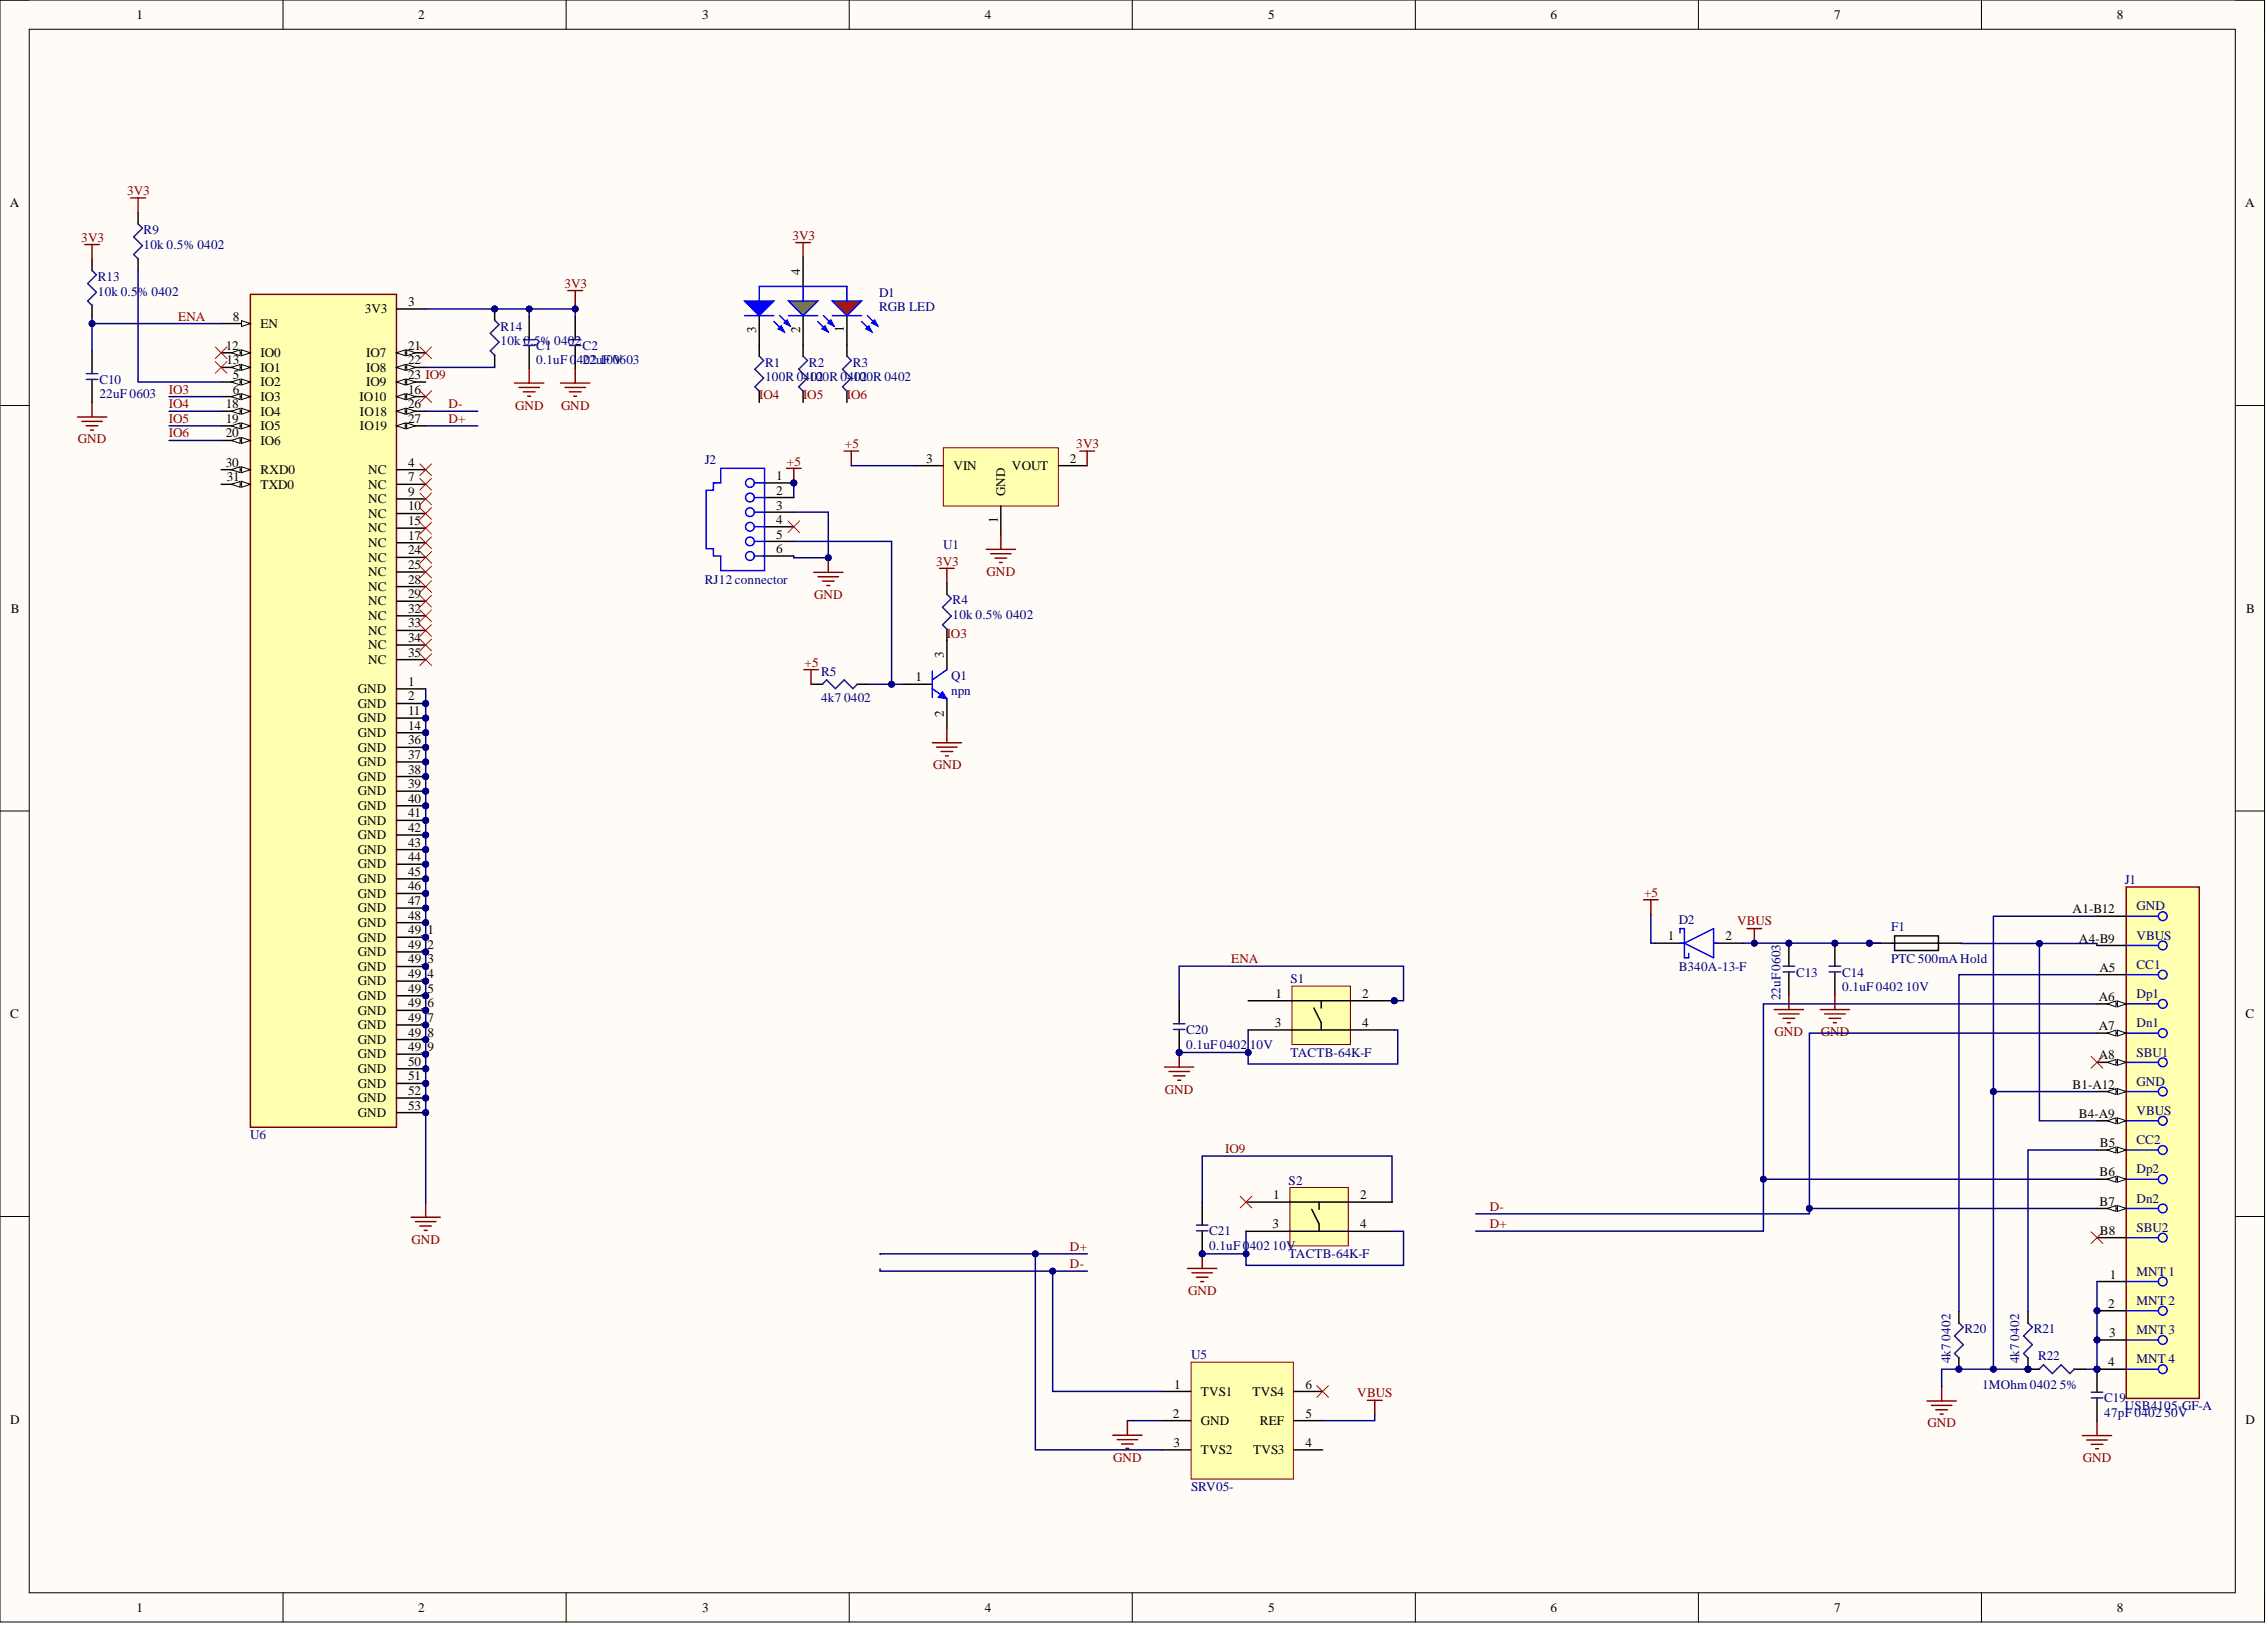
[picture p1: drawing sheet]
<svg xmlns="http://www.w3.org/2000/svg" width="393mm" height="282mm" viewBox="0 0 393 282" stroke-linecap="round" stroke-linejoin="round" font-family="sans-serif">
<defs><g id="words">
<g font-size="2.3">
<text x="23.7" y="3.3">1</text>
<text x="72.6" y="3.3">2</text>
<text x="121.8" y="3.3">3</text>
<text x="170.9" y="3.3">4</text>
<text x="220" y="3.3">5</text>
<text x="269" y="3.3">6</text>
<text x="318.2" y="3.3">7</text>
<text x="367.3" y="3.3">8</text>
<text x="1.7" y="35.9">A</text>
<text x="389.5" y="35.9">A</text>
<text x="138.8" y="47.7" transform="rotate(-90 138.8 47.7)">4</text>
<text x="70.8" y="53.1">3</text>
<text x="40.4" y="55.6">8</text>
<text x="45.2" y="56.9">EN</text>
<text x="63.3" y="54.3">3V3</text>
<text x="131.2" y="57.7" transform="rotate(-90 131.2 57.7)">3</text>
<text x="138.8" y="57.8" transform="rotate(-90 138.8 57.8)">2</text>
<text x="146.4" y="57.6" transform="rotate(-90 146.4 57.6)">1</text>
<text x="39.2" y="60.7">12</text>
<text x="39.3" y="63.2">13</text>
<text x="40.4" y="65.7">5</text>
<text x="45.2" y="61.9">IO0</text>
<text x="45.2" y="64.5">IO1</text>
<text x="63.5" y="61.9">IO7</text>
<text x="63.5" y="64.5">IO8</text>
<text x="70.8" y="60.7">21</text>
<text x="70.8" y="63.2">22</text>
<text x="70.8" y="65.7">23 IO9</text>
<text x="39.2" y="70.8">18</text>
<text x="40.4" y="68.3">6</text>
<text x="45.2" y="67">IO2</text>
<text x="45.2" y="69.5">IO3</text>
<text x="62.4" y="69.5">IO10</text>
<text x="63.5" y="67">IO9</text>
<text x="70.8" y="68.3">16</text>
<text x="70.8" y="70.8">26</text>
<text x="39.2" y="73.3">19</text>
<text x="39.2" y="75.9">20</text>
<text x="45.2" y="72.1">IO4</text>
<text x="45.2" y="74.6">IO5</text>
<text x="45.2" y="77.1">IO6</text>
<text x="62.4" y="72.1">IO18</text>
<text x="62.4" y="74.6">IO19</text>
<text x="70.8" y="73.3">27</text>
<text x="39.2" y="80.9">30</text>
<text x="39.4" y="83.5">31</text>
<text x="45.2" y="82.2">RXD0</text>
<text x="63.9" y="82.2">NC</text>
<text x="70.8" y="80.9">4</text>
<text x="70.8" y="83.5">7</text>
<text x="134.7" y="83.3">1</text>
<text x="160.7" y="80.3">3</text>
<text x="165.4" y="81.5">VIN</text>
<text x="175.6" y="81.5">VOUT</text>
<text x="185.6" y="80.3">2</text>
<text x="45.2" y="84.7">TXD0</text>
<text x="63.9" y="84.7">NC</text>
<text x="63.9" y="87.3">NC</text>
<text x="63.9" y="89.8">NC</text>
<text x="70.8" y="86">9</text>
<text x="70.8" y="88.5">10</text>
<text x="134.7" y="85.8">2</text>
<text x="134.7" y="88.4">3</text>
<text x="174.4" y="86" transform="rotate(-90 174.4 86)">GND</text>
<text x="63.9" y="92.4">NC</text>
<text x="63.9" y="94.9">NC</text>
<text x="70.8" y="91.1">15</text>
<text x="70.8" y="93.6">17</text>
<text x="134.7" y="90.9">4</text>
<text x="134.7" y="93.4">5</text>
<text x="134.7" y="96">6</text>
<text x="173.1" y="90.7" transform="rotate(-90 173.1 90.7)">1</text>
<text x="63.9" y="97.4">NC</text>
<text x="63.9" y="100">NC</text>
<text x="70.8" y="96.2">24</text>
<text x="70.8" y="98.7">25</text>
<text x="70.8" y="101.2">28</text>
<text x="1.9" y="106.3">B</text>
<text x="63.9" y="102.5">NC</text>
<text x="63.9" y="105">NC</text>
<text x="63.9" y="107.6">NC</text>
<text x="70.8" y="103.8">29</text>
<text x="70.8" y="106.3">32</text>
<text x="389.7" y="106.3">B</text>
<text x="63.9" y="110.1">NC</text>
<text x="63.9" y="112.6">NC</text>
<text x="70.8" y="108.8">33</text>
<text x="70.8" y="111.4">34</text>
<text x="70.8" y="113.9">35</text>
<text x="63.9" y="115.2">NC</text>
<text x="70.8" y="119">1</text>
<text x="158.9" y="118.2">1</text>
<text x="163.8" y="114.1" transform="rotate(-90 163.8 114.1)">3</text>
<text x="62.1" y="120.2">GND</text>
<text x="62.1" y="122.8">GND</text>
<text x="62.1" y="125.3">GND</text>
<text x="70.8" y="121.5">2</text>
<text x="70.8" y="124">11</text>
<text x="163.8" y="124.3" transform="rotate(-90 163.8 124.3)">2</text>
<text x="62.1" y="127.8">GND</text>
<text x="62.1" y="130.4">GND</text>
<text x="70.8" y="126.6">14</text>
<text x="70.8" y="129.1">36</text>
<text x="70.8" y="131.6">37</text>
<text x="62.1" y="132.9">GND</text>
<text x="62.1" y="135.4">GND</text>
<text x="62.1" y="138">GND</text>
<text x="70.8" y="134.2">38</text>
<text x="70.8" y="136.7">39</text>
<text x="62.1" y="140.5">GND</text>
<text x="62.1" y="143">GND</text>
<text x="70.8" y="139.2">40</text>
<text x="70.8" y="141.8">41</text>
<text x="62.1" y="145.6">GND</text>
<text x="62.1" y="148.1">GND</text>
<text x="70.8" y="144.3">42</text>
<text x="70.8" y="146.8">43</text>
<text x="70.8" y="149.4">44</text>
<text x="62.1" y="150.6">GND</text>
<text x="62.1" y="153.2">GND</text>
<text x="62.1" y="155.7">GND</text>
<text x="70.8" y="151.9">45</text>
<text x="70.8" y="154.4">46</text>
<text x="62.1" y="158.3">GND</text>
<text x="62.1" y="160.8">GND</text>
<text x="70.8" y="157">47</text>
<text x="70.8" y="159.5">48</text>
<text x="359.6" y="158.4">A1-B12</text>
<text x="62.1" y="163.3">GND</text>
<text x="62.1" y="165.9">GND</text>
<text x="70.8" y="162.1">49_</text>
<text x="70.8" y="164.6">49_</text>
<text x="70.8" y="167.1">49_</text>
<text x="74.2" y="162.1">1</text>
<text x="74.2" y="164.6">2</text>
<text x="74.2" y="167.1">3</text>
<text x="289.4" y="163.1">1</text>
<text x="299.4" y="163.1">2</text>
<text x="360.7" y="163.5">A4-B9</text>
<text x="62.1" y="168.4">GND</text>
<text x="62.1" y="170.9">GND</text>
<text x="62.1" y="173.5">GND</text>
<text x="70.8" y="169.7">49_</text>
<text x="70.8" y="172.2">49_</text>
<text x="74.2" y="169.7">4</text>
<text x="74.2" y="172.2">5</text>
<text x="221.3" y="173.1">1</text>
<text x="236.3" y="173.1">2</text>
<text x="364.2" y="173.6">A6</text>
<text x="364.3" y="168.6">A5</text>
<text x="1.8" y="176.6">C</text>
<text x="62.1" y="176">GND</text>
<text x="62.1" y="178.5">GND</text>
<text x="70.8" y="174.7">49_</text>
<text x="70.8" y="177.3">49_</text>
<text x="70.8" y="179.8">49_</text>
<text x="74.2" y="174.7">6</text>
<text x="74.2" y="177.3">7</text>
<text x="74.2" y="179.8">8</text>
<text x="221.2" y="178.2">3</text>
<text x="236.3" y="178.2">4</text>
<text x="364.2" y="178.7">A7</text>
<text x="389.6" y="176.6">C</text>
<text x="62.1" y="181.1">GND</text>
<text x="62.1" y="183.6">GND</text>
<text x="70.8" y="182.3">49_</text>
<text x="70.8" y="184.9">50</text>
<text x="74.2" y="182.3">9</text>
<text x="364.2" y="183.8">A8</text>
<text x="62.1" y="186.1">GND</text>
<text x="62.1" y="188.7">GND</text>
<text x="62.1" y="191.2">GND</text>
<text x="70.8" y="187.4">51</text>
<text x="70.8" y="189.9">52</text>
<text x="359.6" y="188.8">B1-A12</text>
<text x="62.1" y="193.7">GND</text>
<text x="70.8" y="192.5">53</text>
<text x="360.7" y="193.9">B4-A9</text>
<text x="364.4" y="199">B5</text>
<text x="220.9" y="208">1</text>
<text x="236" y="208">2</text>
<text x="364.3" y="204">B6</text>
<text x="364.3" y="209.1">B7</text>
<text x="220.8" y="213.1">3</text>
<text x="236" y="213.1">4</text>
<text x="364.4" y="214.2">B8</text>
<text x="366" y="221.8">1</text>
<text x="365.8" y="226.9">2</text>
<text x="366" y="231.9">3</text>
<text x="365.8" y="237">4</text>
<text x="203.5" y="245.9">2</text>
<text x="203.7" y="240.9">1</text>
<text x="208.4" y="242.1">TVS1</text>
<text x="217.3" y="242.1">TVS4</text>
<text x="226.5" y="245.9">5</text>
<text x="226.5" y="240.9">6</text>
<text x="1.8" y="247">D</text>
<text x="203.6" y="251">3</text>
<text x="208.4" y="247.2">GND</text>
<text x="218.6" y="247.2">REF</text>
<text x="226.5" y="251">4</text>
<text x="389.6" y="247">D</text>
<text x="208.4" y="252.3">TVS2</text>
<text x="217.4" y="252.3">TVS3</text>
<text x="23.7" y="279.6">1</text>
<text x="72.6" y="279.6">2</text>
<text x="121.8" y="279.6">3</text>
<text x="170.9" y="279.6">4</text>
<text x="220" y="279.6">5</text>
<text x="269" y="279.6">6</text>
<text x="318.2" y="279.6">7</text>
<text x="367.3" y="279.6">8</text>
</g>
<g font-size="2.3" fill="#800000">
<text x="22.1" y="33.8">3V3</text>
<text x="14.1" y="41.9">3V3</text>
<text x="137.5" y="41.6">3V3</text>
<text x="97.9" y="49.9">3V3</text>
<text x="30.9" y="55.6">ENA</text>
<text x="29.3" y="70.8">IO4</text>
<text x="29.3" y="68.3">IO3</text>
<text x="77.8" y="70.8">D-</text>
<text x="89.4" y="71.1">GND</text>
<text x="97.3" y="71.1">GND</text>
<text x="131.7" y="69.3">IO4</text>
<text x="139.3" y="69.3">IO5</text>
<text x="146.9" y="69.3">IO6</text>
<text x="13.5" y="76.9">GND</text>
<text x="29.3" y="73.3">IO5</text>
<text x="29.3" y="75.9">IO6</text>
<text x="77.8" y="73.3">D+</text>
<text x="146.6" y="77.7">+5</text>
<text x="186.7" y="77.7">3V3</text>
<text x="136.5" y="80.8">+5</text>
<text x="162.4" y="98.1">3V3</text>
<text x="171.2" y="99.9">GND</text>
<text x="141.3" y="103.8">GND</text>
<text x="164.3" y="110.6">IO3</text>
<text x="139.6" y="115.7">+5</text>
<text x="161.9" y="133.4">GND</text>
<text x="285.3" y="155.5">+5</text>
<text x="301.4" y="160.5">VBUS</text>
<text x="213.6" y="167.1">ENA</text>
<text x="307.9" y="179.7">GND</text>
<text x="315.9" y="179.7">GND</text>
<text x="202.1" y="189.7">GND</text>
<text x="212.6" y="200">IO9</text>
<text x="71.4" y="215.7">GND</text>
<text x="258.5" y="213">D+</text>
<text x="258.5" y="210">D-</text>
<text x="185.6" y="217">D+</text>
<text x="185.6" y="220">D-</text>
<text x="206.2" y="224.6">GND</text>
<text x="235.5" y="242.4">VBUS</text>
<text x="334.4" y="247.6">GND</text>
<text x="193.2" y="253.6">GND</text>
<text x="361.4" y="253.6">GND</text>
</g>
<g font-size="2.3" fill="#000080">
<text x="24.9" y="40.6">R9</text>
<text x="24.9" y="43.2">10k 0.5% 0402</text>
<text x="17" y="48.8">R13</text>
<text x="17" y="51.3">10k 0.5% 0402</text>
<text x="152.5" y="51.5">D1</text>
<text x="152.5" y="54">RGB LED</text>
<text x="86.9" y="57.4">R14</text>
<text x="86.9" y="59.9">10k 0.5% 0402</text>
<text x="93" y="60.7">C1</text>
<text x="93" y="63.2">0.1uF 0</text>
<text x="100.1" y="63.2">42022u1F00603</text>
<text x="101.1" y="60.7">C2</text>
<text x="106.4" y="63.2">V</text>
<text x="132.7" y="63.6">R1</text>
<text x="140.4" y="63.6">R2</text>
<text x="148" y="63.6">R3</text>
<text x="17.2" y="66.6">C10</text>
<text x="17.2" y="69.1">22uF 0603</text>
<text x="132.7" y="66.2">100R 0410020R 0410020R 0402</text>
<text x="122.3" y="80.5">J2</text>
<text x="163.7" y="95.3">U1</text>
<text x="122.3" y="101.3">RJ12 connector</text>
<text x="165.3" y="104.9">R4</text>
<text x="165.3" y="107.4">10k 0.5% 0402</text>
<text x="142.5" y="117.2">R5</text>
<text x="165" y="118">Q1</text>
<text x="142.5" y="121.8">4k7</text>
<text x="146.4" y="121.8">0402</text>
<text x="165" y="120.5">npn</text>
<text x="368.7" y="153.4">J1</text>
<text x="291.3" y="160.3">D2</text>
<text x="328.1" y="161.5">F1</text>
<text x="370.7" y="157.9">GND</text>
<text x="328.1" y="167.1">PTC 500mA Hold</text>
<text x="370.7" y="163">VBUS</text>
<text x="223.9" y="170.6">S1</text>
<text x="291.3" y="168.4">B340A-13-F</text>
<text x="308.9" y="173.5" transform="rotate(-90 308.9 173.5)">22uF0603</text>
<text x="311.6" y="169.4">C13</text>
<text x="319.7" y="169.4">C14</text>
<text x="319.7" y="171.9">0.1uF 0402</text>
<text x="330.7" y="171.9">10V</text>
<text x="370.7" y="168.1">CC1</text>
<text x="370.7" y="173.1">Dp1</text>
<text x="205.8" y="179.4">C20</text>
<text x="370.7" y="178.2">Dn1</text>
<text x="205.8" y="181.9">0.1uF 0402</text>
<text x="216.8" y="181.9">10V</text>
<text x="223.9" y="183.3">TACTB-64K-F</text>
<text x="370.7" y="183.3">SBU1</text>
<text x="370.7" y="188.3">GND</text>
<text x="43.4" y="197.5">U6</text>
<text x="370.7" y="193.4">VBUS</text>
<text x="370.7" y="198.5">CC2</text>
<text x="370.7" y="203.5">Dp2</text>
<text x="223.6" y="205.5">S2</text>
<text x="370.7" y="208.6">Dn2</text>
<text x="209.8" y="214.3">C21</text>
<text x="370.7" y="213.7">SBU2</text>
<text x="209.8" y="216.8">0.1uF 0</text>
<text x="216.8" y="216.8">402</text>
<text x="220.8" y="216.8">10V</text>
<text x="223.6" y="218.2">TACTB-64K-F</text>
<text x="370.7" y="221.3">MNT 1</text>
<text x="370.7" y="226.3">MNT 2</text>
<text x="338.4" y="232.6" transform="rotate(-90 338.4 232.6)">0402</text>
<text x="340.9" y="231.2">R20</text>
<text x="350.3" y="232.6" transform="rotate(-90 350.3 232.6)">0402</text>
<text x="352.9" y="231.2">R21</text>
<text x="370.7" y="231.4">MNT 3</text>
<text x="206.7" y="235.8">U5</text>
<text x="338.4" y="236.5" transform="rotate(-90 338.4 236.5)">4k7</text>
<text x="350.3" y="236.5" transform="rotate(-90 350.3 236.5)">4k7</text>
<text x="353.6" y="236">R22</text>
<text x="370.7" y="236.5">MNT 4</text>
<text x="343.9" y="241">1MOhm 0402</text>
<text x="357.4" y="241">5%</text>
<text x="365.1" y="243.2">C19</text>
<text x="365.1" y="245.8">47pF 0402</text>
<text x="368.7" y="244.6">USB4105-GF-A</text>
<text x="375.5" y="245.8">50V</text>
<text x="206.7" y="258.6">SRV05-</text>
</g>
</g></defs>
<path d="M0 0h392.9v281.3h-392.9z" fill-rule="evenodd" fill="#fffcf8"/>
<path d="M0 0h392.9v281.3h-392.9z" fill="none" stroke="#000" stroke-width=".17"/>
<path d="M5.1 5.1h382.7v271.2h-382.7z" fill-rule="evenodd" fill="#fffcf8"/>
<g fill="none" stroke="#000" stroke-width=".17">
<path d="M0 0h5.1M5.1 5.1h382.7v271.2h-382.7zM49.1 0v5.1M98.2 0v5.1M147.3 0v5.1M196.5 0v5.1M245.6 0v5.1M294.7 0v5.1M343.8 0v5.1M387.8 0h5.1v5.1M0 70.3h5.1M387.8 70.3h5.1"/>
<path d="M0 140.7h5.1M387.8 140.7h5.1M0 211h5.1M387.8 211h5.1M49.1 276.3v5M98.2 276.3v5M147.3 276.3v5M196.5 276.3v5M245.6 276.3v5M294.7 276.3v5M343.8 276.3v5M392.9 276.3v5"/>
</g>
<path d="M13.4 72.3h5.1M14.2 73.1h3.5M15 73.9h2M15.7 74.6h.5M16 69.8v2.5" fill="none" stroke="#800000" stroke-width=".25"/>
<path d="M206.7 236.3h17.7v20.3h-17.7z" fill-rule="evenodd" fill="#ffffb0"/>
<path d="M206.7 236.3h17.7v20.3h-17.7z" fill="none" stroke="#800000" stroke-width=".17"/>
<path d="M201.6 241.4h5M201.6 246.4h5M201.6 251.5h5M224.5 241.4h5M224.5 246.4h5M224.5 251.5h5" fill="none" stroke="#000" stroke-width=".25"/>
<path d="M193.1 249h5M193.8 249.7h3.6M194.6 250.5h2M195.4 251.2h.5M195.6 246.4v2.6M237.3 242.9h2.5M238.5 242.9v2.5M334.4 243h5M335.1 243.8h3.6M335.9 244.5h2M336.6 245.3h.5M336.9 240.5v2.5" fill="none" stroke="#800000" stroke-width=".25"/>
<path d="M228.5 240.3l2 2.1M230.5 240.3l-2 2.1" fill="none" stroke="#f00" stroke-width=".17"/>
<circle cx="363.9" cy="227.4" r=".51" fill="#000080"/>
<circle cx="363.9" cy="227.4" r=".51" fill="none" stroke="#000080" stroke-width=".17"/>
<circle cx="363.9" cy="232.4" r=".51" fill="#000080"/>
<circle cx="363.9" cy="232.4" r=".51" fill="none" stroke="#000080" stroke-width=".17"/>
<circle cx="363.9" cy="237.5" r=".51" fill="#000080"/>
<circle cx="363.9" cy="237.5" r=".51" fill="none" stroke="#000080" stroke-width=".17"/>
<path d="M368.9 153.9h12.7v88.7h-12.7z" fill-rule="evenodd" fill="#ffffb0"/>
<path d="M368.9 153.9h12.7v88.7h-12.7z" fill="none" stroke="#800000" stroke-width=".25"/>
<g fill="none" stroke="#00f" stroke-width=".25">
<path d="M368.9 158.9h5.6M368.9 164h5.6M368.9 169.1h5.6M368.9 174.1h5.6M368.9 179.2h5.6M368.9 184.3h5.6M368.9 189.3h5.6M368.9 194.4h5.6M368.9 199.5h5.6M368.9 204.5h5.6M368.9 209.6h5.6M368.9 214.7h5.6"/>
<path d="M368.9 222.3h5.6M368.9 227.4h5.6M368.9 232.4h5.6M368.9 237.5h5.6"/>
<circle cx="375.3" cy="158.9" r=".76"/>
<circle cx="375.3" cy="169.1" r=".76"/>
<circle cx="375.3" cy="174.1" r=".76"/>
<circle cx="375.3" cy="164" r=".76"/>
<circle cx="375.3" cy="179.2" r=".76"/>
<circle cx="375.3" cy="194.4" r=".76"/>
<circle cx="375.3" cy="189.3" r=".76"/>
<circle cx="375.3" cy="199.5" r=".76"/>
<circle cx="375.3" cy="184.3" r=".76"/>
<circle cx="375.3" cy="214.7" r=".76"/>
<circle cx="375.3" cy="204.5" r=".76"/>
<circle cx="375.3" cy="209.6" r=".76"/>
<circle cx="375.3" cy="237.5" r=".76"/>
<circle cx="375.3" cy="232.4" r=".76"/>
<circle cx="375.3" cy="227.4" r=".76"/>
<circle cx="375.3" cy="222.3" r=".76"/>
</g>
<path d="M363.9 222.3h5M363.9 227.4h5" fill="none" stroke="#000" stroke-width=".25"/>
<circle cx="363.9" cy="227.4" r=".51" fill="#000080"/>
<circle cx="363.9" cy="227.4" r=".51" fill="none" stroke="#000080" stroke-width=".17"/>
<path d="M363.9 232.4h5" fill="none" stroke="#000" stroke-width=".25"/>
<circle cx="363.9" cy="232.4" r=".51" fill="#000080"/>
<circle cx="363.9" cy="232.4" r=".51" fill="none" stroke="#000080" stroke-width=".17"/>
<path d="M363.9 237.5h5" fill="none" stroke="#000" stroke-width=".25"/>
<circle cx="363.9" cy="237.5" r=".51" fill="#000080"/>
<circle cx="363.9" cy="237.5" r=".51" fill="none" stroke="#000080" stroke-width=".17"/>
<path d="M363.9 158.9h5M363.9 164h5M363.9 169.1h5M363.9 174.1h5" fill="none" stroke="#000" stroke-width=".25"/>
<path d="M367.4 173.6l1.5 .5-1.5 .5z" fill="#f8fcff"/>
<path d="M367.4 173.6l1.5 .5-1.5 .5z" fill="none" stroke="#000" stroke-width=".17"/>
<path d="M365.6 174.1l1.5-.5v1z" fill="#f8fcff"/>
<path d="M365.6 174.1l1.5-.5v1z" fill="none" stroke="#000" stroke-width=".17"/>
<path d="M363.9 179.2h5" fill="none" stroke="#000" stroke-width=".25"/>
<path d="M367.4 178.7l1.5 .5-1.5 .5z" fill="#f8fcff"/>
<path d="M367.4 178.7l1.5 .5-1.5 .5z" fill="none" stroke="#000" stroke-width=".17"/>
<path d="M365.6 179.2l1.5-.5v1z" fill="#f8fcff"/>
<path d="M365.6 179.2l1.5-.5v1z" fill="none" stroke="#000" stroke-width=".17"/>
<path d="M363.9 184.3h5" fill="none" stroke="#000" stroke-width=".25"/>
<path d="M367.4 183.8l1.5 .5-1.5 .5z" fill="#f8fcff"/>
<path d="M367.4 183.8l1.5 .5-1.5 .5z" fill="none" stroke="#000" stroke-width=".17"/>
<path d="M365.6 184.3l1.5-.5v1z" fill="#f8fcff"/>
<path d="M365.6 184.3l1.5-.5v1z" fill="none" stroke="#000" stroke-width=".17"/>
<path d="M363.9 189.3h5" fill="none" stroke="#000" stroke-width=".25"/>
<path d="M367.4 188.8l1.5 .5-1.5 .5z" fill="#f8fcff"/>
<path d="M367.4 188.8l1.5 .5-1.5 .5z" fill="none" stroke="#000" stroke-width=".17"/>
<path d="M365.6 189.3l1.5-.5v1z" fill="#f8fcff"/>
<path d="M365.6 189.3l1.5-.5v1z" fill="none" stroke="#000" stroke-width=".17"/>
<path d="M363.9 194.4h5" fill="none" stroke="#000" stroke-width=".25"/>
<path d="M367.4 193.9l1.5 .5-1.5 .5z" fill="#f8fcff"/>
<path d="M367.4 193.9l1.5 .5-1.5 .5z" fill="none" stroke="#000" stroke-width=".17"/>
<path d="M365.6 194.4l1.5-.5v1z" fill="#f8fcff"/>
<path d="M365.6 194.4l1.5-.5v1z" fill="none" stroke="#000" stroke-width=".17"/>
<path d="M363.9 199.5h5" fill="none" stroke="#000" stroke-width=".25"/>
<path d="M367.4 199l1.5 .5-1.5 .5z" fill="#f8fcff"/>
<path d="M367.4 199l1.5 .5-1.5 .5z" fill="none" stroke="#000" stroke-width=".17"/>
<path d="M365.6 199.5l1.5-.5v1z" fill="#f8fcff"/>
<path d="M365.6 199.5l1.5-.5v1z" fill="none" stroke="#000" stroke-width=".17"/>
<path d="M363.9 204.5h5" fill="none" stroke="#000" stroke-width=".25"/>
<path d="M367.4 204l1.5 .5-1.5 .6z" fill="#f8fcff"/>
<path d="M367.4 204l1.5 .5-1.5 .6z" fill="none" stroke="#000" stroke-width=".17"/>
<path d="M365.6 204.5l1.5-.5v1.1z" fill="#f8fcff"/>
<path d="M365.6 204.5l1.5-.5v1.1z" fill="none" stroke="#000" stroke-width=".17"/>
<path d="M363.9 209.6h5" fill="none" stroke="#000" stroke-width=".25"/>
<path d="M367.4 209.1l1.5 .5-1.5 .5z" fill="#f8fcff"/>
<path d="M367.4 209.1l1.5 .5-1.5 .5z" fill="none" stroke="#000" stroke-width=".17"/>
<path d="M365.6 209.6l1.5-.5v1z" fill="#f8fcff"/>
<path d="M365.6 209.6l1.5-.5v1z" fill="none" stroke="#000" stroke-width=".17"/>
<path d="M363.9 214.7h5" fill="none" stroke="#000" stroke-width=".25"/>
<path d="M362.8 183.3l2.1 2M364.9 183.3l-2.1 2M362.8 213.7l2.1 2M364.9 213.7l-2.1 2" fill="none" stroke="#f00" stroke-width=".17"/>
<circle cx="351.9" cy="237.5" r=".51" fill="#000080"/>
<circle cx="351.9" cy="237.5" r=".51" fill="none" stroke="#000080" stroke-width=".17"/>
<path d="M351.9 227.5v2M351.9 235.5v2" fill="none" stroke="#000" stroke-width=".25"/>
<circle cx="351.9" cy="237.5" r=".51" fill="#000080"/>
<circle cx="351.9" cy="237.5" r=".51" fill="none" stroke="#000080" stroke-width=".17"/>
<path d="M351.9 229.5l.7 .7-1.5 1.5 1.5 1.6-1.5 1.5 .8 .7" fill="none" stroke="#30007b" stroke-width=".25"/>
<circle cx="339.9" cy="237.5" r=".51" fill="#000080"/>
<circle cx="339.9" cy="237.5" r=".51" fill="none" stroke="#000080" stroke-width=".17"/>
<path d="M339.9 227.5v2M339.9 235.5v2" fill="none" stroke="#000" stroke-width=".25"/>
<circle cx="339.9" cy="237.5" r=".51" fill="#000080"/>
<circle cx="339.9" cy="237.5" r=".51" fill="none" stroke="#000080" stroke-width=".17"/>
<path d="M339.9 229.5l.7 .7-1.5 1.5 1.5 1.6-1.5 1.5 .8 .7" fill="none" stroke="#30007b" stroke-width=".25"/>
<path d="M361.3 249h5.1M362.1 249.8h3.5M362.8 250.5h2.1M363.6 251.3h.5M363.9 246.5v2.5" fill="none" stroke="#800000" stroke-width=".25"/>
<circle cx="351.9" cy="237.5" r=".51" fill="#000080"/>
<circle cx="351.9" cy="237.5" r=".51" fill="none" stroke="#000080" stroke-width=".17"/>
<path d="M351.9 237.5h2M359.9 237.5h1.9" fill="none" stroke="#000" stroke-width=".25"/>
<circle cx="351.9" cy="237.5" r=".51" fill="#000080"/>
<circle cx="351.9" cy="237.5" r=".51" fill="none" stroke="#000080" stroke-width=".17"/>
<path d="M353.9 237.5l.7-.8 1.5 1.6 1.5-1.6 1.5 1.6 .8-.8" fill="none" stroke="#30007b" stroke-width=".25"/>
<circle cx="324.4" cy="163.6" r=".51" fill="#000080"/>
<circle cx="324.4" cy="163.6" r=".51" fill="none" stroke="#000080" stroke-width=".17"/>
<path d="M324.4 163.6h4" fill="none" stroke="#000" stroke-width=".25"/>
<circle cx="324.4" cy="163.6" r=".51" fill="#000080"/>
<circle cx="324.4" cy="163.6" r=".51" fill="none" stroke="#000080" stroke-width=".17"/>
<path d="M287.2 163.6h5.1M297.3 163.6h5.1M328.4 163.6h11.9M328.7 162.3h7.6v2.6h-7.6z" fill="none" stroke="#000" stroke-width=".25"/>
<path d="M291.5 161.8v-.7h.8v5h.7v-.7M291.5 163.6h.8M292.3 163.6l5-2.5v5zM297.3 163.6h.8" fill="none" stroke="#00f" stroke-width=".25"/>
<circle cx="310.4" cy="163.6" r=".51" fill="#000080"/>
<circle cx="310.4" cy="163.6" r=".51" fill="none" stroke="#000080" stroke-width=".17"/>
<path d="M310.4 163.6v4" fill="none" stroke="#000" stroke-width=".25"/>
<circle cx="310.4" cy="163.6" r=".51" fill="#000080"/>
<circle cx="310.4" cy="163.6" r=".51" fill="none" stroke="#000080" stroke-width=".17"/>
<path d="M310.4 168.6v4" fill="none" stroke="#000" stroke-width=".25"/>
<path d="M309.4 168.6h2M309.4 167.6h2" fill="none" stroke="#30007b" stroke-width=".25"/>
<circle cx="318.4" cy="163.6" r=".51" fill="#000080"/>
<circle cx="318.4" cy="163.6" r=".51" fill="none" stroke="#000080" stroke-width=".17"/>
<path d="M318.4 163.6v4" fill="none" stroke="#000" stroke-width=".25"/>
<circle cx="318.4" cy="163.6" r=".51" fill="#000080"/>
<circle cx="318.4" cy="163.6" r=".51" fill="none" stroke="#000080" stroke-width=".17"/>
<path d="M318.4 168.6v4" fill="none" stroke="#000" stroke-width=".25"/>
<path d="M317.4 168.6h2M317.4 167.6h2" fill="none" stroke="#30007b" stroke-width=".25"/>
<path d="M303.1 161.1h2.6M304.4 161.1v2.5M307.9 175.1h5M308.6 175.9h3.6M309.4 176.6h2M310.1 177.4h.5M310.4 172.6v2.5M315.8 175.1h5.1M316.6 175.9h3.5M317.4 176.6h2M318.1 177.4h.5M318.4 172.6v2.5" fill="none" stroke="#800000" stroke-width=".25"/>
<circle cx="304.4" cy="163.6" r=".51" fill="#000080"/>
<circle cx="304.4" cy="163.6" r=".51" fill="none" stroke="#000080" stroke-width=".17"/>
<circle cx="363.9" cy="237.5" r=".51" fill="#000080"/>
<circle cx="363.9" cy="237.5" r=".51" fill="none" stroke="#000080" stroke-width=".17"/>
<path d="M363.9 237.5v4" fill="none" stroke="#000" stroke-width=".25"/>
<circle cx="363.9" cy="237.5" r=".51" fill="#000080"/>
<circle cx="363.9" cy="237.5" r=".51" fill="none" stroke="#000080" stroke-width=".17"/>
<path d="M363.9 242.5v4" fill="none" stroke="#000" stroke-width=".25"/>
<path d="M362.9 242.5h1.9M362.9 241.5h1.9" fill="none" stroke="#30007b" stroke-width=".25"/>
<circle cx="241.9" cy="173.6" r=".51" fill="#000080"/>
<circle cx="241.9" cy="173.6" r=".51" fill="none" stroke="#000080" stroke-width=".17"/>
<path d="M224.2 171.1h10.1v10.1h-10.1z" fill-rule="evenodd" fill="#ffffb0"/>
<path d="M224.2 171.1h10.1v10.1h-10.1z" fill="none" stroke="#800000" stroke-width=".17"/>
<path d="M234.3 173.6h7.6" fill="none" stroke="#000" stroke-width=".25"/>
<circle cx="241.9" cy="173.6" r=".51" fill="#000080"/>
<circle cx="241.9" cy="173.6" r=".51" fill="none" stroke="#000080" stroke-width=".17"/>
<path d="M216.6 178.7h25.3M216.6 173.6h17.7M228 174.9l1.2 2.5v1.3M229.2 173.6v1.3" fill="none" stroke="#000" stroke-width=".25"/>
<path d="M223.8 206h10.1v10.1h-10.1z" fill-rule="evenodd" fill="#ffffb0"/>
<path d="M223.8 206h10.1v10.1h-10.1z" fill="none" stroke="#800000" stroke-width=".17"/>
<path d="M216.2 208.5h25.4M216.2 213.6h25.4M227.6 209.8l1.3 2.5v1.3M228.9 208.5v1.3" fill="none" stroke="#000" stroke-width=".25"/>
<circle cx="204.6" cy="182.6" r=".51" fill="#000080"/>
<circle cx="204.6" cy="182.6" r=".51" fill="none" stroke="#000080" stroke-width=".17"/>
<path d="M204.6 173.6v4M204.6 178.6v4" fill="none" stroke="#000" stroke-width=".25"/>
<circle cx="204.6" cy="182.6" r=".51" fill="#000080"/>
<circle cx="204.6" cy="182.6" r=".51" fill="none" stroke="#000080" stroke-width=".17"/>
<path d="M203.6 178.6h2M203.6 177.6h2" fill="none" stroke="#30007b" stroke-width=".25"/>
<circle cx="208.6" cy="217.5" r=".51" fill="#000080"/>
<circle cx="208.6" cy="217.5" r=".51" fill="none" stroke="#000080" stroke-width=".17"/>
<path d="M208.6 208.5v4M208.6 213.5v4" fill="none" stroke="#000" stroke-width=".25"/>
<circle cx="208.6" cy="217.5" r=".51" fill="#000080"/>
<circle cx="208.6" cy="217.5" r=".51" fill="none" stroke="#000080" stroke-width=".17"/>
<path d="M207.6 213.5h2M207.6 212.5h2" fill="none" stroke="#30007b" stroke-width=".25"/>
<path d="M208.6 217.5v2.5M206.1 220h5M206.8 220.8h3.6M207.6 221.5h2M208.3 222.3h.5" fill="none" stroke="#800000" stroke-width=".25"/>
<circle cx="208.6" cy="217.5" r=".51" fill="#000080"/>
<circle cx="208.6" cy="217.5" r=".51" fill="none" stroke="#000080" stroke-width=".17"/>
<path d="M202.1 185.1h5M202.8 185.9h3.6M203.6 186.6h2M204.3 187.4h.6M204.6 182.6v2.5" fill="none" stroke="#800000" stroke-width=".25"/>
<circle cx="204.6" cy="182.6" r=".51" fill="#000080"/>
<circle cx="204.6" cy="182.6" r=".51" fill="none" stroke="#000080" stroke-width=".17"/>
<path d="M215.2 207.5l2 2M217.2 207.5l-2 2" fill="none" stroke="#f00" stroke-width=".17"/>
<path d="M99.8 54.9v4M99.8 59.9v4M16 60.8v4M16 65.8v4" fill="none" stroke="#000" stroke-width=".25"/>
<path d="M98.8 59.9h2M98.8 58.9h2M15 65.8h2M15 64.8h2" fill="none" stroke="#30007b" stroke-width=".25"/>
<path d="M98.5 50.4h2.6M99.8 50.4v2.5M97.3 66.4h5M98 67.2h3.6M98.8 68h2M99.6 68.7h.5M99.8 63.9v2.5" fill="none" stroke="#800000" stroke-width=".25"/>
<circle cx="73.9" cy="122" r=".51" fill="#000080"/>
<circle cx="73.9" cy="122" r=".51" fill="none" stroke="#000080" stroke-width=".17"/>
<circle cx="73.9" cy="124.6" r=".51" fill="#000080"/>
<circle cx="73.9" cy="124.6" r=".51" fill="none" stroke="#000080" stroke-width=".17"/>
<circle cx="73.9" cy="127.1" r=".51" fill="#000080"/>
<circle cx="73.9" cy="127.1" r=".51" fill="none" stroke="#000080" stroke-width=".17"/>
<circle cx="73.9" cy="129.6" r=".51" fill="#000080"/>
<circle cx="73.9" cy="129.6" r=".51" fill="none" stroke="#000080" stroke-width=".17"/>
<circle cx="73.9" cy="132.2" r=".51" fill="#000080"/>
<circle cx="73.9" cy="132.2" r=".51" fill="none" stroke="#000080" stroke-width=".17"/>
<circle cx="73.9" cy="134.7" r=".51" fill="#000080"/>
<circle cx="73.9" cy="134.7" r=".51" fill="none" stroke="#000080" stroke-width=".17"/>
<circle cx="73.9" cy="137.2" r=".51" fill="#000080"/>
<circle cx="73.9" cy="137.2" r=".51" fill="none" stroke="#000080" stroke-width=".17"/>
<circle cx="73.9" cy="139.8" r=".51" fill="#000080"/>
<circle cx="73.9" cy="139.8" r=".51" fill="none" stroke="#000080" stroke-width=".17"/>
<circle cx="73.9" cy="142.3" r=".51" fill="#000080"/>
<circle cx="73.9" cy="142.3" r=".51" fill="none" stroke="#000080" stroke-width=".17"/>
<circle cx="73.9" cy="144.8" r=".51" fill="#000080"/>
<circle cx="73.9" cy="144.8" r=".51" fill="none" stroke="#000080" stroke-width=".17"/>
<circle cx="73.9" cy="147.4" r=".51" fill="#000080"/>
<circle cx="73.9" cy="147.4" r=".51" fill="none" stroke="#000080" stroke-width=".17"/>
<circle cx="73.9" cy="149.9" r=".51" fill="#000080"/>
<circle cx="73.9" cy="149.9" r=".51" fill="none" stroke="#000080" stroke-width=".17"/>
<circle cx="73.9" cy="152.4" r=".51" fill="#000080"/>
<circle cx="73.9" cy="152.4" r=".51" fill="none" stroke="#000080" stroke-width=".17"/>
<circle cx="73.9" cy="155" r=".51" fill="#000080"/>
<circle cx="73.9" cy="155" r=".51" fill="none" stroke="#000080" stroke-width=".17"/>
<circle cx="73.9" cy="157.5" r=".51" fill="#000080"/>
<circle cx="73.9" cy="157.5" r=".51" fill="none" stroke="#000080" stroke-width=".17"/>
<circle cx="73.9" cy="160" r=".51" fill="#000080"/>
<circle cx="73.9" cy="160" r=".51" fill="none" stroke="#000080" stroke-width=".17"/>
<circle cx="73.9" cy="162.6" r=".51" fill="#000080"/>
<circle cx="73.9" cy="162.6" r=".51" fill="none" stroke="#000080" stroke-width=".17"/>
<circle cx="73.9" cy="165.1" r=".51" fill="#000080"/>
<circle cx="73.9" cy="165.1" r=".51" fill="none" stroke="#000080" stroke-width=".17"/>
<circle cx="73.9" cy="167.6" r=".51" fill="#000080"/>
<circle cx="73.9" cy="167.6" r=".51" fill="none" stroke="#000080" stroke-width=".17"/>
<circle cx="73.9" cy="170.2" r=".51" fill="#000080"/>
<circle cx="73.9" cy="170.2" r=".51" fill="none" stroke="#000080" stroke-width=".17"/>
<circle cx="73.9" cy="172.7" r=".51" fill="#000080"/>
<circle cx="73.9" cy="172.7" r=".51" fill="none" stroke="#000080" stroke-width=".17"/>
<circle cx="73.9" cy="175.3" r=".51" fill="#000080"/>
<circle cx="73.9" cy="175.3" r=".51" fill="none" stroke="#000080" stroke-width=".17"/>
<circle cx="73.9" cy="177.8" r=".51" fill="#000080"/>
<circle cx="73.9" cy="177.8" r=".51" fill="none" stroke="#000080" stroke-width=".17"/>
<circle cx="73.9" cy="180.3" r=".51" fill="#000080"/>
<circle cx="73.9" cy="180.3" r=".51" fill="none" stroke="#000080" stroke-width=".17"/>
<circle cx="73.9" cy="182.9" r=".51" fill="#000080"/>
<circle cx="73.9" cy="182.9" r=".51" fill="none" stroke="#000080" stroke-width=".17"/>
<circle cx="73.9" cy="185.4" r=".51" fill="#000080"/>
<circle cx="73.9" cy="185.4" r=".51" fill="none" stroke="#000080" stroke-width=".17"/>
<circle cx="73.9" cy="187.9" r=".51" fill="#000080"/>
<circle cx="73.9" cy="187.9" r=".51" fill="none" stroke="#000080" stroke-width=".17"/>
<circle cx="73.9" cy="190.5" r=".51" fill="#000080"/>
<circle cx="73.9" cy="190.5" r=".51" fill="none" stroke="#000080" stroke-width=".17"/>
<circle cx="73.9" cy="193" r=".51" fill="#000080"/>
<circle cx="73.9" cy="193" r=".51" fill="none" stroke="#000080" stroke-width=".17"/>
<path d="M43.4 51.1h25.4v144.4h-25.4z" fill-rule="evenodd" fill="#ffffb0"/>
<path d="M43.4 51.1h25.4v144.4h-25.4z" fill="none" stroke="#800000" stroke-width=".25"/>
<path d="M38.4 56.1h5" fill="none" stroke="#000" stroke-width=".25"/>
<path d="M41.9 55.6l1.5 .5-1.5 .5z" fill="#f8fcff"/>
<path d="M41.9 55.6l1.5 .5-1.5 .5z" fill="none" stroke="#000" stroke-width=".17"/>
<path d="M38.4 61.2h5" fill="none" stroke="#000" stroke-width=".25"/>
<path d="M41.9 60.7l1.5 .5-1.5 .5z" fill="#f8fcff"/>
<path d="M41.9 60.7l1.5 .5-1.5 .5z" fill="none" stroke="#000" stroke-width=".17"/>
<path d="M40.1 61.2l1.6-.5v1z" fill="#f8fcff"/>
<path d="M40.1 61.2l1.6-.5v1z" fill="none" stroke="#000" stroke-width=".17"/>
<path d="M38.4 63.7h5" fill="none" stroke="#000" stroke-width=".25"/>
<path d="M41.9 63.2l1.5 .5-1.5 .5z" fill="#f8fcff"/>
<path d="M41.9 63.2l1.5 .5-1.5 .5z" fill="none" stroke="#000" stroke-width=".17"/>
<path d="M40.1 63.7l1.6-.5v1z" fill="#f8fcff"/>
<path d="M40.1 63.7l1.6-.5v1z" fill="none" stroke="#000" stroke-width=".17"/>
<path d="M38.4 66.3h5" fill="none" stroke="#000" stroke-width=".25"/>
<path d="M41.9 65.8l1.5 .5-1.5 .5z" fill="#f8fcff"/>
<path d="M41.9 65.8l1.5 .5-1.5 .5z" fill="none" stroke="#000" stroke-width=".17"/>
<path d="M40.1 66.3l1.6-.5v1z" fill="#f8fcff"/>
<path d="M40.1 66.3l1.6-.5v1z" fill="none" stroke="#000" stroke-width=".17"/>
<path d="M38.4 68.8h5" fill="none" stroke="#000" stroke-width=".25"/>
<path d="M41.9 68.3l1.5 .5-1.5 .5z" fill="#f8fcff"/>
<path d="M41.9 68.3l1.5 .5-1.5 .5z" fill="none" stroke="#000" stroke-width=".17"/>
<path d="M40.1 68.8l1.6-.5v1z" fill="#f8fcff"/>
<path d="M40.1 68.8l1.6-.5v1z" fill="none" stroke="#000" stroke-width=".17"/>
<path d="M38.4 71.3h5" fill="none" stroke="#000" stroke-width=".25"/>
<path d="M41.9 70.8l1.5 .5-1.5 .5z" fill="#f8fcff"/>
<path d="M41.9 70.8l1.5 .5-1.5 .5z" fill="none" stroke="#000" stroke-width=".17"/>
<path d="M40.1 71.3l1.6-.5v1z" fill="#f8fcff"/>
<path d="M40.1 71.3l1.6-.5v1z" fill="none" stroke="#000" stroke-width=".17"/>
<path d="M38.4 73.9h5" fill="none" stroke="#000" stroke-width=".25"/>
<path d="M41.9 73.4l1.5 .5-1.5 .5z" fill="#f8fcff"/>
<path d="M41.9 73.4l1.5 .5-1.5 .5z" fill="none" stroke="#000" stroke-width=".17"/>
<path d="M40.1 73.9l1.6-.5v1z" fill="#f8fcff"/>
<path d="M40.1 73.9l1.6-.5v1z" fill="none" stroke="#000" stroke-width=".17"/>
<path d="M38.4 76.4h5" fill="none" stroke="#000" stroke-width=".25"/>
<path d="M41.9 75.9l1.5 .5-1.5 .5z" fill="#f8fcff"/>
<path d="M41.9 75.9l1.5 .5-1.5 .5z" fill="none" stroke="#000" stroke-width=".17"/>
<path d="M40.1 76.4l1.6-.5v1z" fill="#f8fcff"/>
<path d="M40.1 76.4l1.6-.5v1z" fill="none" stroke="#000" stroke-width=".17"/>
<path d="M38.4 81.5h5" fill="none" stroke="#000" stroke-width=".25"/>
<path d="M41.9 81l1.5 .5-1.5 .5z" fill="#f8fcff"/>
<path d="M41.9 81l1.5 .5-1.5 .5z" fill="none" stroke="#000" stroke-width=".17"/>
<path d="M40.1 81.5l1.6-.5v1z" fill="#f8fcff"/>
<path d="M40.1 81.5l1.6-.5v1z" fill="none" stroke="#000" stroke-width=".17"/>
<path d="M38.4 84h5" fill="none" stroke="#000" stroke-width=".25"/>
<path d="M41.9 83.5l1.5 .5-1.5 .5z" fill="#f8fcff"/>
<path d="M41.9 83.5l1.5 .5-1.5 .5z" fill="none" stroke="#000" stroke-width=".17"/>
<path d="M40.1 84l1.6-.5v1z" fill="#f8fcff"/>
<path d="M40.1 84l1.6-.5v1z" fill="none" stroke="#000" stroke-width=".17"/>
<path d="M68.8 53.6h5.1M68.8 61.2h5.1" fill="none" stroke="#000" stroke-width=".25"/>
<path d="M68.8 61.2l1.5-.5v1z" fill="#f8fcff"/>
<path d="M68.8 61.2l1.5-.5v1z" fill="none" stroke="#000" stroke-width=".17"/>
<path d="M70.6 60.7l1.5 .5-1.5 .5z" fill="#f8fcff"/>
<path d="M70.6 60.7l1.5 .5-1.5 .5z" fill="none" stroke="#000" stroke-width=".17"/>
<path d="M68.8 63.7h5.1" fill="none" stroke="#000" stroke-width=".25"/>
<path d="M68.8 63.7l1.5-.5v1z" fill="#f8fcff"/>
<path d="M68.8 63.7l1.5-.5v1z" fill="none" stroke="#000" stroke-width=".17"/>
<path d="M70.6 63.2l1.5 .5-1.5 .5z" fill="#f8fcff"/>
<path d="M70.6 63.2l1.5 .5-1.5 .5z" fill="none" stroke="#000" stroke-width=".17"/>
<path d="M68.8 66.3h5.1" fill="none" stroke="#000" stroke-width=".25"/>
<path d="M68.8 66.3l1.5-.5v1z" fill="#f8fcff"/>
<path d="M68.8 66.3l1.5-.5v1z" fill="none" stroke="#000" stroke-width=".17"/>
<path d="M70.6 65.8l1.5 .5-1.5 .5z" fill="#f8fcff"/>
<path d="M70.6 65.8l1.5 .5-1.5 .5z" fill="none" stroke="#000" stroke-width=".17"/>
<path d="M68.8 68.8h5.1" fill="none" stroke="#000" stroke-width=".25"/>
<path d="M68.8 68.8l1.5-.5v1z" fill="#f8fcff"/>
<path d="M68.8 68.8l1.5-.5v1z" fill="none" stroke="#000" stroke-width=".17"/>
<path d="M70.6 68.3l1.5 .5-1.5 .5z" fill="#f8fcff"/>
<path d="M70.6 68.3l1.5 .5-1.5 .5z" fill="none" stroke="#000" stroke-width=".17"/>
<path d="M68.8 71.3h5.1" fill="none" stroke="#000" stroke-width=".25"/>
<path d="M68.8 71.3l1.5-.5v1z" fill="#f8fcff"/>
<path d="M68.8 71.3l1.5-.5v1z" fill="none" stroke="#000" stroke-width=".17"/>
<path d="M70.6 70.8l1.5 .5-1.5 .5z" fill="#f8fcff"/>
<path d="M70.6 70.8l1.5 .5-1.5 .5z" fill="none" stroke="#000" stroke-width=".17"/>
<path d="M68.8 73.9h5.1" fill="none" stroke="#000" stroke-width=".25"/>
<path d="M68.8 73.9l1.5-.5v1z" fill="#f8fcff"/>
<path d="M68.8 73.9l1.5-.5v1z" fill="none" stroke="#000" stroke-width=".17"/>
<path d="M70.6 73.4l1.5 .5-1.5 .5z" fill="#f8fcff"/>
<path d="M70.6 73.4l1.5 .5-1.5 .5z" fill="none" stroke="#000" stroke-width=".17"/>
<g fill="none" stroke="#000" stroke-width=".25">
<path d="M68.8 81.5h5.1M68.8 84h5.1M68.8 86.5h5.1M68.8 89.1h5.1M68.8 91.6h5.1M68.8 94.1h5.1M68.8 96.7h5.1M68.8 99.2h5.1M68.8 101.7h5.1M68.8 104.3h5.1M68.8 106.8h5.1M68.8 109.4h5.1"/>
<path d="M68.8 111.9h5.1M68.8 114.4h5.1M68.8 119.5h5.1M68.8 122h5.1"/>
</g>
<circle cx="73.9" cy="122" r=".51" fill="#000080"/>
<circle cx="73.9" cy="122" r=".51" fill="none" stroke="#000080" stroke-width=".17"/>
<path d="M68.8 124.6h5.1" fill="none" stroke="#000" stroke-width=".25"/>
<circle cx="73.9" cy="124.6" r=".51" fill="#000080"/>
<circle cx="73.9" cy="124.6" r=".51" fill="none" stroke="#000080" stroke-width=".17"/>
<path d="M68.8 127.1h5.1" fill="none" stroke="#000" stroke-width=".25"/>
<circle cx="73.9" cy="127.1" r=".51" fill="#000080"/>
<circle cx="73.9" cy="127.1" r=".51" fill="none" stroke="#000080" stroke-width=".17"/>
<path d="M68.8 129.6h5.1" fill="none" stroke="#000" stroke-width=".25"/>
<circle cx="73.9" cy="129.6" r=".51" fill="#000080"/>
<circle cx="73.9" cy="129.6" r=".51" fill="none" stroke="#000080" stroke-width=".17"/>
<path d="M68.8 132.2h5.1" fill="none" stroke="#000" stroke-width=".25"/>
<circle cx="73.9" cy="132.2" r=".51" fill="#000080"/>
<circle cx="73.9" cy="132.2" r=".51" fill="none" stroke="#000080" stroke-width=".17"/>
<path d="M68.8 134.7h5.1" fill="none" stroke="#000" stroke-width=".25"/>
<circle cx="73.9" cy="134.7" r=".51" fill="#000080"/>
<circle cx="73.9" cy="134.7" r=".51" fill="none" stroke="#000080" stroke-width=".17"/>
<path d="M68.8 137.2h5.1" fill="none" stroke="#000" stroke-width=".25"/>
<circle cx="73.9" cy="137.2" r=".51" fill="#000080"/>
<circle cx="73.9" cy="137.2" r=".51" fill="none" stroke="#000080" stroke-width=".17"/>
<path d="M68.8 139.8h5.1" fill="none" stroke="#000" stroke-width=".25"/>
<circle cx="73.9" cy="139.8" r=".51" fill="#000080"/>
<circle cx="73.9" cy="139.8" r=".51" fill="none" stroke="#000080" stroke-width=".17"/>
<path d="M68.8 142.3h5.1" fill="none" stroke="#000" stroke-width=".25"/>
<circle cx="73.9" cy="142.3" r=".51" fill="#000080"/>
<circle cx="73.9" cy="142.3" r=".51" fill="none" stroke="#000080" stroke-width=".17"/>
<path d="M68.8 144.8h5.1" fill="none" stroke="#000" stroke-width=".25"/>
<circle cx="73.9" cy="144.8" r=".51" fill="#000080"/>
<circle cx="73.9" cy="144.8" r=".51" fill="none" stroke="#000080" stroke-width=".17"/>
<path d="M68.8 147.4h5.1" fill="none" stroke="#000" stroke-width=".25"/>
<circle cx="73.9" cy="147.4" r=".51" fill="#000080"/>
<circle cx="73.9" cy="147.4" r=".51" fill="none" stroke="#000080" stroke-width=".17"/>
<path d="M68.8 149.9h5.1" fill="none" stroke="#000" stroke-width=".25"/>
<circle cx="73.9" cy="149.9" r=".51" fill="#000080"/>
<circle cx="73.9" cy="149.9" r=".51" fill="none" stroke="#000080" stroke-width=".17"/>
<path d="M68.8 152.4h5.1" fill="none" stroke="#000" stroke-width=".25"/>
<circle cx="73.9" cy="152.4" r=".51" fill="#000080"/>
<circle cx="73.9" cy="152.4" r=".51" fill="none" stroke="#000080" stroke-width=".17"/>
<path d="M68.8 155h5.1" fill="none" stroke="#000" stroke-width=".25"/>
<circle cx="73.9" cy="155" r=".51" fill="#000080"/>
<circle cx="73.9" cy="155" r=".51" fill="none" stroke="#000080" stroke-width=".17"/>
<path d="M68.8 157.5h5.1" fill="none" stroke="#000" stroke-width=".25"/>
<circle cx="73.9" cy="157.5" r=".51" fill="#000080"/>
<circle cx="73.9" cy="157.5" r=".51" fill="none" stroke="#000080" stroke-width=".17"/>
<path d="M68.8 160h5.1" fill="none" stroke="#000" stroke-width=".25"/>
<circle cx="73.9" cy="160" r=".51" fill="#000080"/>
<circle cx="73.9" cy="160" r=".51" fill="none" stroke="#000080" stroke-width=".17"/>
<path d="M68.8 162.6h5.1" fill="none" stroke="#000" stroke-width=".25"/>
<circle cx="73.9" cy="162.6" r=".51" fill="#000080"/>
<circle cx="73.9" cy="162.6" r=".51" fill="none" stroke="#000080" stroke-width=".17"/>
<path d="M68.8 165.1h5.1" fill="none" stroke="#000" stroke-width=".25"/>
<circle cx="73.9" cy="165.1" r=".51" fill="#000080"/>
<circle cx="73.9" cy="165.1" r=".51" fill="none" stroke="#000080" stroke-width=".17"/>
<path d="M68.8 167.7h5.1" fill="none" stroke="#000" stroke-width=".25"/>
<circle cx="73.9" cy="167.6" r=".51" fill="#000080"/>
<circle cx="73.9" cy="167.6" r=".51" fill="none" stroke="#000080" stroke-width=".17"/>
<path d="M68.8 170.2h5.1" fill="none" stroke="#000" stroke-width=".25"/>
<circle cx="73.9" cy="170.2" r=".51" fill="#000080"/>
<circle cx="73.9" cy="170.2" r=".51" fill="none" stroke="#000080" stroke-width=".17"/>
<path d="M68.8 172.7h5.1" fill="none" stroke="#000" stroke-width=".25"/>
<circle cx="73.9" cy="172.7" r=".51" fill="#000080"/>
<circle cx="73.9" cy="172.7" r=".51" fill="none" stroke="#000080" stroke-width=".17"/>
<path d="M68.8 175.3h5.1" fill="none" stroke="#000" stroke-width=".25"/>
<circle cx="73.9" cy="175.3" r=".51" fill="#000080"/>
<circle cx="73.9" cy="175.3" r=".51" fill="none" stroke="#000080" stroke-width=".17"/>
<path d="M68.8 177.8h5.1" fill="none" stroke="#000" stroke-width=".25"/>
<circle cx="73.9" cy="177.8" r=".51" fill="#000080"/>
<circle cx="73.9" cy="177.8" r=".51" fill="none" stroke="#000080" stroke-width=".17"/>
<path d="M68.8 180.3h5.1" fill="none" stroke="#000" stroke-width=".25"/>
<circle cx="73.9" cy="180.3" r=".51" fill="#000080"/>
<circle cx="73.9" cy="180.3" r=".51" fill="none" stroke="#000080" stroke-width=".17"/>
<path d="M68.8 182.9h5.1" fill="none" stroke="#000" stroke-width=".25"/>
<circle cx="73.9" cy="182.9" r=".51" fill="#000080"/>
<circle cx="73.9" cy="182.9" r=".51" fill="none" stroke="#000080" stroke-width=".17"/>
<path d="M68.8 185.4h5.1" fill="none" stroke="#000" stroke-width=".25"/>
<circle cx="73.9" cy="185.4" r=".51" fill="#000080"/>
<circle cx="73.9" cy="185.4" r=".51" fill="none" stroke="#000080" stroke-width=".17"/>
<path d="M68.8 187.9h5.1" fill="none" stroke="#000" stroke-width=".25"/>
<circle cx="73.9" cy="187.9" r=".51" fill="#000080"/>
<circle cx="73.9" cy="187.9" r=".51" fill="none" stroke="#000080" stroke-width=".17"/>
<path d="M68.8 190.5h5.1" fill="none" stroke="#000" stroke-width=".25"/>
<circle cx="73.9" cy="190.5" r=".51" fill="#000080"/>
<circle cx="73.9" cy="190.5" r=".51" fill="none" stroke="#000080" stroke-width=".17"/>
<path d="M68.8 193h5.1" fill="none" stroke="#000" stroke-width=".25"/>
<circle cx="73.9" cy="193" r=".51" fill="#000080"/>
<circle cx="73.9" cy="193" r=".51" fill="none" stroke="#000080" stroke-width=".17"/>
<path d="M14.7 42.4h2.5M16 42.4v2.6M89.3 66.4h5.1M90 67.2h3.6M90.8 68h2M91.6 68.7h.5M91.8 63.9v2.5M71.3 211.1h5.1M72.1 211.9h3.5M72.8 212.7h2.1M73.6 213.4h.5M73.9 208.6v2.5" fill="none" stroke="#800000" stroke-width=".25"/>
<g fill="none" stroke="#f00" stroke-width=".17">
<path d="M72.8 80.5l2.1 2M72.8 83l2.1 2M72.8 85.5l2.1 2.1M72.8 88.1l2.1 2M72.8 90.6l2.1 2M72.8 93.1l2.1 2.1M72.8 95.7l2.1 2M72.8 98.2l2.1 2M74.9 80.5l-2.1 2M74.9 83l-2.1 2M74.9 85.5l-2.1 2.1M74.9 88.1l-2.1 2"/>
<path d="M74.9 90.6l-2.1 2M74.9 93.1l-2.1 2.1M74.9 95.7l-2.1 2M74.9 98.2l-2.1 2M72.8 100.7l2.1 2.1M72.8 103.3l2.1 2M72.8 105.8l2.1 2M72.8 108.3l2.1 2.1M72.8 110.9l2.1 2M72.8 113.4l2.1 2M74.9 100.7l-2.1 2.1M74.9 103.3l-2.1 2"/>
<path d="M74.9 105.8l-2.1 2M74.9 108.3l-2.1 2.1M74.9 110.9l-2.1 2M74.9 113.4l-2.1 2"/>
</g>
<path d="M16 45v1.9M16 52.9v2M91.8 54.9v4M91.8 59.9v4" fill="none" stroke="#000" stroke-width=".25"/>
<path d="M16 46.9l.7 .8-1.5 1.5 1.5 1.5-1.5 1.5 .8 .7M90.8 59.9h2M90.8 58.9h2" fill="none" stroke="#30007b" stroke-width=".25"/>
<circle cx="85.8" cy="53.6" r=".51" fill="#000080"/>
<circle cx="85.8" cy="53.6" r=".51" fill="none" stroke="#000080" stroke-width=".17"/>
<path d="M85.8 53.6v2" fill="none" stroke="#000" stroke-width=".25"/>
<circle cx="85.8" cy="53.6" r=".51" fill="#000080"/>
<circle cx="85.8" cy="53.6" r=".51" fill="none" stroke="#000080" stroke-width=".17"/>
<path d="M24 36.9v2M24 44.9v1.9M85.8 61.6v2" fill="none" stroke="#000" stroke-width=".25"/>
<path d="M24 38.9l.7 .7-1.5 1.5 1.5 1.5-1.5 1.5 .8 .8M85.8 55.6l.8 .7-1.5 1.5 1.5 1.5-1.5 1.6 .7 .7" fill="none" stroke="#30007b" stroke-width=".25"/>
<path d="M22.7 34.3h2.5M24 34.3v2.6" fill="none" stroke="#800000" stroke-width=".25"/>
<path d="M163.7 77.7h19.9v10.1h-19.9z" fill-rule="evenodd" fill="#ffffb0"/>
<path d="M163.7 77.7h19.9v10.1h-19.9z" fill="none" stroke="#800000" stroke-width=".17"/>
<path d="M158.7 80.8h5M173.7 87.8v5M183.6 80.8h5M156.7 118.7h5.1M164.3 111.1v5.1M164.3 121.2v5.1" fill="none" stroke="#000" stroke-width=".25"/>
<path d="M161.8 119.5l2.5 1.7M161.8 116.4v4.6M164.3 116.2l-2.5 1.7" fill="none" stroke="#00f" stroke-width=".25"/>
<path d="M163.5 120l.8 1.2-1.5-.2z" fill="#00f"/>
<path d="M163.5 120l.8 1.2-1.5-.2z" fill="none" stroke="#00f" stroke-width=".17"/>
<path d="M140.7 118.7h2M148.7 118.7h2" fill="none" stroke="#000" stroke-width=".25"/>
<path d="M142.7 118.7l.7-.8 1.6 1.6 1.5-1.6 1.5 1.6 .7-.8" fill="none" stroke="#30007b" stroke-width=".25"/>
<circle cx="137.7" cy="83.8" r=".51" fill="#000080"/>
<circle cx="137.7" cy="83.8" r=".51" fill="none" stroke="#000080" stroke-width=".17"/>
<g fill="none" stroke="#00f" stroke-width=".25">
<path d="M130.9 93.9h1.8M130.9 96.4h1.8M130.9 88.8h1.8M130.9 91.4h1.8M130.9 83.8h1.8M130.9 86.3h1.8"/>
<circle cx="130.1" cy="91.4" r=".76"/>
<circle cx="130.1" cy="96.4" r=".76"/>
<circle cx="130.1" cy="88.8" r=".76"/>
<circle cx="130.1" cy="83.8" r=".76"/>
<circle cx="130.1" cy="93.9" r=".76"/>
<circle cx="130.1" cy="86.3" r=".76"/>
</g>
<path d="M132.7 83.8h5" fill="none" stroke="#000" stroke-width=".25"/>
<circle cx="137.7" cy="83.8" r=".51" fill="#000080"/>
<circle cx="137.7" cy="83.8" r=".51" fill="none" stroke="#000080" stroke-width=".17"/>
<path d="M132.7 86.3h5M132.7 88.8h5M132.7 91.4h5M132.7 93.9h5M132.7 96.4h5" fill="none" stroke="#000" stroke-width=".25"/>
<path d="M125.1 81.2h7.6v17.8h-7.6v-2.6h-1.3v-1.2h-1.3v-10.2h1.3v-1.2h1.3z" fill="none" stroke="#00f" stroke-width=".25"/>
<path d="M141.2 99.3h5.1M143.7 96.7v2.6M141.9 100h3.6M142.7 100.8h2M143.5 101.6h.5" fill="none" stroke="#800000" stroke-width=".25"/>
<circle cx="143.7" cy="96.7" r=".51" fill="#000080"/>
<circle cx="143.7" cy="96.7" r=".51" fill="none" stroke="#000080" stroke-width=".17"/>
<path d="M136.7 90.4l2 2M138.7 90.4l-2 2" fill="none" stroke="#f00" stroke-width=".17"/>
<path d="M136.5 81.2h2.5M137.7 81.2v2.6" fill="none" stroke="#800000" stroke-width=".25"/>
<circle cx="137.7" cy="83.8" r=".51" fill="#000080"/>
<circle cx="137.7" cy="83.8" r=".51" fill="none" stroke="#000080" stroke-width=".17"/>
<g fill="none" stroke="#800000" stroke-width=".25">
<path d="M146.4 78.2h2.6M147.7 78.2v2.6M187.4 78.2h2.5M188.6 78.2v2.6M163 98.6h2.6M164.3 98.6v2.5M139.5 116.2h2.5M140.7 116.2v2.5M161.8 128.8h5M162.5 129.6h3.6M163.3 130.4h2M164 131.1h.6"/>
<path d="M164.3 126.3v2.5"/>
</g>
<path d="M139.3 44.6v5.1M139.3 54.8v5M164.3 101.1v2M164.3 109.1v2" fill="none" stroke="#000" stroke-width=".25"/>
<path d="M164.3 103.1l.8 .7-1.6 1.5 1.6 1.6-1.6 1.5 .8 .7" fill="none" stroke="#30007b" stroke-width=".25"/>
<path d="M136.8 52.2h5.1l-2.6 2.6z" fill="#0f0"/>
<path d="M136.8 52.2h5.1l-2.6 2.6zM141.9 55.8l1.8 1.7M142.9 54.8l1.8 1.7" fill="none" stroke="#00f" stroke-width=".25"/>
<path d="M142.6 57l.5-.5 .6 1z" fill="#00f"/>
<path d="M142.6 57l.5-.5 .6 1z" fill="none" stroke="#00f" stroke-width=".25"/>
<path d="M143.7 56l.5-.5 .5 1z" fill="#00f"/>
<path d="M131.7 52.2v-2.5h15.2v2.5M136.8 54.8h5.1M143.7 56l.5-.5 .5 1z" fill="none" stroke="#00f" stroke-width=".25"/>
<path d="M131.7 54.8v5" fill="none" stroke="#000" stroke-width=".25"/>
<path d="M129.2 52.2h5.1l-2.6 2.6z" fill="#00f"/>
<path d="M129.2 52.2h5.1l-2.6 2.6zM134.3 55.8l1.7 1.7M135.3 54.8l1.8 1.7" fill="none" stroke="#00f" stroke-width=".25"/>
<path d="M135 57l.5-.5 .5 1z" fill="#00f"/>
<path d="M135 57l.5-.5 .5 1z" fill="none" stroke="#00f" stroke-width=".25"/>
<path d="M136 56l.6-.5 .5 1z" fill="#00f"/>
<path d="M129.2 54.8h5.1M136 56l.6-.5 .5 1z" fill="none" stroke="#00f" stroke-width=".25"/>
<path d="M146.9 54.8v5" fill="none" stroke="#000" stroke-width=".25"/>
<path d="M144.4 52.2h5.1l-2.6 2.6z" fill="#f00"/>
<path d="M144.4 52.2h5.1l-2.6 2.6zM149.5 55.8l1.8 1.7M150.5 54.8l1.8 1.7" fill="none" stroke="#00f" stroke-width=".25"/>
<path d="M150.2 57l.6-.5 .5 1z" fill="#00f"/>
<path d="M150.2 57l.6-.5 .5 1z" fill="none" stroke="#00f" stroke-width=".25"/>
<path d="M151.3 56l.5-.5 .5 1z" fill="#00f"/>
<path d="M139.3 49.7v2.5M144.4 54.8h5.1M151.3 56l.5-.5 .5 1z" fill="none" stroke="#00f" stroke-width=".25"/>
<path d="M152.7 220.1v.4h36M195.6 246.4h6" fill="none" stroke="#000080" stroke-width=".25"/>
<circle cx="182.6" cy="220.5" r=".51" fill="#000080"/>
<circle cx="182.6" cy="220.5" r=".51" fill="none" stroke="#000080" stroke-width=".17"/>
<path d="M188.7 217.5l-36 .1" fill="none" stroke="#000080" stroke-width=".25"/>
<circle cx="179.6" cy="217.5" r=".51" fill="#000080"/>
<circle cx="179.6" cy="217.5" r=".51" fill="none" stroke="#000080" stroke-width=".17"/>
<path d="M179.6 217.5v34h22" fill="none" stroke="#000080" stroke-width=".25"/>
<circle cx="179.6" cy="217.5" r=".51" fill="#000080"/>
<circle cx="179.6" cy="217.5" r=".51" fill="none" stroke="#000080" stroke-width=".17"/>
<path d="M182.6 220.5v20.9h19" fill="none" stroke="#000080" stroke-width=".25"/>
<circle cx="182.6" cy="220.5" r=".51" fill="#000080"/>
<circle cx="182.6" cy="220.5" r=".51" fill="none" stroke="#000080" stroke-width=".17"/>
<path d="M363.9 164v-.3h-10v30.7h10M238.5 245.4v1h-9" fill="none" stroke="#000080" stroke-width=".25"/>
<circle cx="353.9" cy="163.7" r=".51" fill="#000080"/>
<circle cx="353.9" cy="163.7" r=".51" fill="none" stroke="#000080" stroke-width=".17"/>
<path d="M340.3 163.6l13.6 .1" fill="none" stroke="#000080" stroke-width=".25"/>
<circle cx="353.9" cy="163.7" r=".51" fill="#000080"/>
<circle cx="353.9" cy="163.7" r=".51" fill="none" stroke="#000080" stroke-width=".17"/>
<path d="M363.9 179.2h-49.9v30.4" fill="none" stroke="#000080" stroke-width=".25"/>
<circle cx="313.9" cy="209.6" r=".51" fill="#000080"/>
<circle cx="313.9" cy="209.6" r=".51" fill="none" stroke="#000080" stroke-width=".17"/>
<path d="M363.9 158.9h-18v30.4h18M363.9 169.1h-24v58.4M363.9 199.5h-12v28" fill="none" stroke="#000080" stroke-width=".25"/>
<circle cx="345.9" cy="189.3" r=".51" fill="#000080"/>
<circle cx="345.9" cy="189.3" r=".51" fill="none" stroke="#000080" stroke-width=".17"/>
<path d="M345.9 189.3v48.2" fill="none" stroke="#000080" stroke-width=".25"/>
<circle cx="345.9" cy="189.3" r=".51" fill="#000080"/>
<circle cx="345.9" cy="189.3" r=".51" fill="none" stroke="#000080" stroke-width=".17"/>
<circle cx="345.9" cy="237.5" r=".51" fill="#000080"/>
<circle cx="345.9" cy="237.5" r=".51" fill="none" stroke="#000080" stroke-width=".17"/>
<path d="M363.9 174.1h-57.9v30.4" fill="none" stroke="#000080" stroke-width=".25"/>
<circle cx="306" cy="204.5" r=".51" fill="#000080"/>
<circle cx="306" cy="204.5" r=".51" fill="none" stroke="#000080" stroke-width=".17"/>
<path d="M361.8 237.5h2.1" fill="none" stroke="#000080" stroke-width=".25"/>
<circle cx="363.9" cy="237.5" r=".51" fill="#000080"/>
<circle cx="363.9" cy="237.5" r=".51" fill="none" stroke="#000080" stroke-width=".17"/>
<path d="M302.4 163.6h24" fill="none" stroke="#000080" stroke-width=".25"/>
<circle cx="324.4" cy="163.6" r=".51" fill="#000080"/>
<circle cx="324.4" cy="163.6" r=".51" fill="none" stroke="#000080" stroke-width=".17"/>
<circle cx="318.4" cy="163.6" r=".51" fill="#000080"/>
<circle cx="318.4" cy="163.6" r=".51" fill="none" stroke="#000080" stroke-width=".17"/>
<circle cx="310.4" cy="163.6" r=".51" fill="#000080"/>
<circle cx="310.4" cy="163.6" r=".51" fill="none" stroke="#000080" stroke-width=".17"/>
<circle cx="304.4" cy="163.6" r=".51" fill="#000080"/>
<circle cx="304.4" cy="163.6" r=".51" fill="none" stroke="#000080" stroke-width=".17"/>
<path d="M286.4 158.6v5h.8M363.9 222.3v15.2" fill="none" stroke="#000080" stroke-width=".25"/>
<circle cx="363.9" cy="237.5" r=".51" fill="#000080"/>
<circle cx="363.9" cy="237.5" r=".51" fill="none" stroke="#000080" stroke-width=".17"/>
<circle cx="363.9" cy="232.4" r=".51" fill="#000080"/>
<circle cx="363.9" cy="232.4" r=".51" fill="none" stroke="#000080" stroke-width=".17"/>
<circle cx="363.9" cy="227.4" r=".51" fill="#000080"/>
<circle cx="363.9" cy="227.4" r=".51" fill="none" stroke="#000080" stroke-width=".17"/>
<path d="M363.9 204.5h-57.9v9h-49.9" fill="none" stroke="#000080" stroke-width=".25"/>
<circle cx="306" cy="204.5" r=".51" fill="#000080"/>
<circle cx="306" cy="204.5" r=".51" fill="none" stroke="#000080" stroke-width=".17"/>
<path d="M363.9 209.6h-49.9v.9h-57.9" fill="none" stroke="#000080" stroke-width=".25"/>
<circle cx="313.9" cy="209.6" r=".51" fill="#000080"/>
<circle cx="313.9" cy="209.6" r=".51" fill="none" stroke="#000080" stroke-width=".17"/>
<path d="M351.9 237.5h-15v3" fill="none" stroke="#000080" stroke-width=".25"/>
<circle cx="339.9" cy="237.5" r=".51" fill="#000080"/>
<circle cx="339.9" cy="237.5" r=".51" fill="none" stroke="#000080" stroke-width=".17"/>
<circle cx="345.9" cy="237.5" r=".51" fill="#000080"/>
<circle cx="345.9" cy="237.5" r=".51" fill="none" stroke="#000080" stroke-width=".17"/>
<circle cx="351.9" cy="237.5" r=".51" fill="#000080"/>
<circle cx="351.9" cy="237.5" r=".51" fill="none" stroke="#000080" stroke-width=".17"/>
<path d="M216.6 178.7v3.9h-12" fill="none" stroke="#000080" stroke-width=".25"/>
<circle cx="204.6" cy="182.6" r=".51" fill="#000080"/>
<circle cx="204.6" cy="182.6" r=".51" fill="none" stroke="#000080" stroke-width=".17"/>
<circle cx="216.6" cy="182.6" r=".51" fill="#000080"/>
<circle cx="216.6" cy="182.6" r=".51" fill="none" stroke="#000080" stroke-width=".17"/>
<path d="M241.9 178.7h.6v5.9h-25.9v-2" fill="none" stroke="#000080" stroke-width=".25"/>
<circle cx="216.6" cy="182.6" r=".51" fill="#000080"/>
<circle cx="216.6" cy="182.6" r=".51" fill="none" stroke="#000080" stroke-width=".17"/>
<path d="M216.2 213.6v5.9h27.3v-5.9h-1.9" fill="none" stroke="#000080" stroke-width=".25"/>
<circle cx="216.2" cy="217.5" r=".51" fill="#000080"/>
<circle cx="216.2" cy="217.5" r=".51" fill="none" stroke="#000080" stroke-width=".17"/>
<path d="M208.6 217.5h7.6" fill="none" stroke="#000080" stroke-width=".25"/>
<circle cx="208.6" cy="217.5" r=".51" fill="#000080"/>
<circle cx="208.6" cy="217.5" r=".51" fill="none" stroke="#000080" stroke-width=".17"/>
<circle cx="216.2" cy="217.5" r=".51" fill="#000080"/>
<circle cx="216.2" cy="217.5" r=".51" fill="none" stroke="#000080" stroke-width=".17"/>
<path d="M204.6 173.6v-6h38.9v6h-2" fill="none" stroke="#000080" stroke-width=".25"/>
<circle cx="241.9" cy="173.6" r=".51" fill="#000080"/>
<circle cx="241.9" cy="173.6" r=".51" fill="none" stroke="#000080" stroke-width=".17"/>
<path d="M73.9 119.5v89.1" fill="none" stroke="#000080" stroke-width=".25"/>
<circle cx="73.9" cy="122" r=".51" fill="#000080"/>
<circle cx="73.9" cy="122" r=".51" fill="none" stroke="#000080" stroke-width=".17"/>
<circle cx="73.9" cy="124.6" r=".51" fill="#000080"/>
<circle cx="73.9" cy="124.6" r=".51" fill="none" stroke="#000080" stroke-width=".17"/>
<circle cx="73.9" cy="127.1" r=".51" fill="#000080"/>
<circle cx="73.9" cy="127.1" r=".51" fill="none" stroke="#000080" stroke-width=".17"/>
<circle cx="73.9" cy="129.6" r=".51" fill="#000080"/>
<circle cx="73.9" cy="129.6" r=".51" fill="none" stroke="#000080" stroke-width=".17"/>
<circle cx="73.9" cy="132.2" r=".51" fill="#000080"/>
<circle cx="73.9" cy="132.2" r=".51" fill="none" stroke="#000080" stroke-width=".17"/>
<circle cx="73.9" cy="134.7" r=".51" fill="#000080"/>
<circle cx="73.9" cy="134.7" r=".51" fill="none" stroke="#000080" stroke-width=".17"/>
<circle cx="73.9" cy="137.2" r=".51" fill="#000080"/>
<circle cx="73.9" cy="137.2" r=".51" fill="none" stroke="#000080" stroke-width=".17"/>
<circle cx="73.9" cy="139.8" r=".51" fill="#000080"/>
<circle cx="73.9" cy="139.8" r=".51" fill="none" stroke="#000080" stroke-width=".17"/>
<circle cx="73.9" cy="142.3" r=".51" fill="#000080"/>
<circle cx="73.9" cy="142.3" r=".51" fill="none" stroke="#000080" stroke-width=".17"/>
<circle cx="73.9" cy="144.8" r=".51" fill="#000080"/>
<circle cx="73.9" cy="144.8" r=".51" fill="none" stroke="#000080" stroke-width=".17"/>
<circle cx="73.9" cy="147.4" r=".51" fill="#000080"/>
<circle cx="73.9" cy="147.4" r=".51" fill="none" stroke="#000080" stroke-width=".17"/>
<circle cx="73.9" cy="149.9" r=".51" fill="#000080"/>
<circle cx="73.9" cy="149.9" r=".51" fill="none" stroke="#000080" stroke-width=".17"/>
<circle cx="73.9" cy="152.4" r=".51" fill="#000080"/>
<circle cx="73.9" cy="152.4" r=".51" fill="none" stroke="#000080" stroke-width=".17"/>
<circle cx="73.9" cy="155" r=".51" fill="#000080"/>
<circle cx="73.9" cy="155" r=".51" fill="none" stroke="#000080" stroke-width=".17"/>
<circle cx="73.9" cy="157.5" r=".51" fill="#000080"/>
<circle cx="73.9" cy="157.5" r=".51" fill="none" stroke="#000080" stroke-width=".17"/>
<circle cx="73.9" cy="160" r=".51" fill="#000080"/>
<circle cx="73.9" cy="160" r=".51" fill="none" stroke="#000080" stroke-width=".17"/>
<circle cx="73.9" cy="162.6" r=".51" fill="#000080"/>
<circle cx="73.9" cy="162.6" r=".51" fill="none" stroke="#000080" stroke-width=".17"/>
<circle cx="73.9" cy="165.1" r=".51" fill="#000080"/>
<circle cx="73.9" cy="165.1" r=".51" fill="none" stroke="#000080" stroke-width=".17"/>
<circle cx="73.9" cy="167.6" r=".51" fill="#000080"/>
<circle cx="73.9" cy="167.6" r=".51" fill="none" stroke="#000080" stroke-width=".17"/>
<circle cx="73.9" cy="170.2" r=".51" fill="#000080"/>
<circle cx="73.9" cy="170.2" r=".51" fill="none" stroke="#000080" stroke-width=".17"/>
<circle cx="73.9" cy="172.7" r=".51" fill="#000080"/>
<circle cx="73.9" cy="172.7" r=".51" fill="none" stroke="#000080" stroke-width=".17"/>
<circle cx="73.9" cy="175.3" r=".51" fill="#000080"/>
<circle cx="73.9" cy="175.3" r=".51" fill="none" stroke="#000080" stroke-width=".17"/>
<circle cx="73.9" cy="177.8" r=".51" fill="#000080"/>
<circle cx="73.9" cy="177.8" r=".51" fill="none" stroke="#000080" stroke-width=".17"/>
<circle cx="73.9" cy="180.3" r=".51" fill="#000080"/>
<circle cx="73.9" cy="180.3" r=".51" fill="none" stroke="#000080" stroke-width=".17"/>
<circle cx="73.9" cy="182.9" r=".51" fill="#000080"/>
<circle cx="73.9" cy="182.9" r=".51" fill="none" stroke="#000080" stroke-width=".17"/>
<circle cx="73.9" cy="185.4" r=".51" fill="#000080"/>
<circle cx="73.9" cy="185.4" r=".51" fill="none" stroke="#000080" stroke-width=".17"/>
<circle cx="73.9" cy="187.9" r=".51" fill="#000080"/>
<circle cx="73.9" cy="187.9" r=".51" fill="none" stroke="#000080" stroke-width=".17"/>
<circle cx="73.9" cy="190.5" r=".51" fill="#000080"/>
<circle cx="73.9" cy="190.5" r=".51" fill="none" stroke="#000080" stroke-width=".17"/>
<circle cx="73.9" cy="193" r=".51" fill="#000080"/>
<circle cx="73.9" cy="193" r=".51" fill="none" stroke="#000080" stroke-width=".17"/>
<path d="M91.8 53.6v1.3" fill="none" stroke="#000080" stroke-width=".25"/>
<circle cx="91.8" cy="53.6" r=".51" fill="#000080"/>
<circle cx="91.8" cy="53.6" r=".51" fill="none" stroke="#000080" stroke-width=".17"/>
<path d="M16 54.9v1.2h22.4" fill="none" stroke="#000080" stroke-width=".25"/>
<circle cx="16" cy="56.1" r=".51" fill="#000080"/>
<circle cx="16" cy="56.1" r=".51" fill="none" stroke="#000080" stroke-width=".17"/>
<path d="M73.9 53.6h25.9M29.3 71.3h9.1M29.3 73.9h9.1M29.3 68.8h9.1M29.3 76.4h9.1M73.9 71.3h9M73.9 73.9h9" fill="none" stroke="#000080" stroke-width=".25"/>
<circle cx="85.8" cy="53.6" r=".51" fill="#000080"/>
<circle cx="85.8" cy="53.6" r=".51" fill="none" stroke="#000080" stroke-width=".17"/>
<circle cx="91.8" cy="53.6" r=".51" fill="#000080"/>
<circle cx="91.8" cy="53.6" r=".51" fill="none" stroke="#000080" stroke-width=".17"/>
<circle cx="99.8" cy="53.6" r=".51" fill="#000080"/>
<circle cx="99.8" cy="53.6" r=".51" fill="none" stroke="#000080" stroke-width=".17"/>
<path d="M99.8 52.9v2" fill="none" stroke="#000080" stroke-width=".25"/>
<circle cx="99.8" cy="53.6" r=".51" fill="#000080"/>
<circle cx="99.8" cy="53.6" r=".51" fill="none" stroke="#000080" stroke-width=".17"/>
<path d="M16 56.1v4.7M24 46.8v19.5h14.4M85.8 63.6v.1h-11.9M208.6 208.5v-8h32.9l.1 8" fill="none" stroke="#000080" stroke-width=".25"/>
<circle cx="16" cy="56.1" r=".51" fill="#000080"/>
<circle cx="16" cy="56.1" r=".51" fill="none" stroke="#000080" stroke-width=".17"/>
<path d="M150.7 118.7h6" fill="none" stroke="#000080" stroke-width=".25"/>
<circle cx="154.7" cy="118.7" r=".51" fill="#000080"/>
<circle cx="154.7" cy="118.7" r=".51" fill="none" stroke="#000080" stroke-width=".17"/>
<path d="M137.7 93.9h17v24.8" fill="none" stroke="#000080" stroke-width=".25"/>
<circle cx="154.7" cy="118.7" r=".51" fill="#000080"/>
<circle cx="154.7" cy="118.7" r=".51" fill="none" stroke="#000080" stroke-width=".17"/>
<path d="M137.7 88.8h6v7.9h-6v-.3" fill="none" stroke="#000080" stroke-width=".25"/>
<circle cx="143.7" cy="96.7" r=".51" fill="#000080"/>
<circle cx="143.7" cy="96.7" r=".51" fill="none" stroke="#000080" stroke-width=".17"/>
<path d="M137.7 83.8v2.5" fill="none" stroke="#000080" stroke-width=".25"/>
<circle cx="137.7" cy="83.8" r=".51" fill="#000080"/>
<circle cx="137.7" cy="83.8" r=".51" fill="none" stroke="#000080" stroke-width=".17"/>
<path d="M147.7 80.8h11" fill="none" stroke="#000080" stroke-width=".25"/>
<path d="M138.1 42.1h2.5M139.3 42.1v2.5M171.1 95.3h5.1M171.9 96h3.5M172.6 96.8h2.1M173.4 97.6h.5M173.7 92.8v2.5M285.2 156.1h2.5M286.4 156.1v2.5" fill="none" stroke="#800000" stroke-width=".25"/>
<path d="M131.7 59.8v2M139.3 59.8v2M146.9 59.8v2M131.7 67.8v2M139.3 67.8v2M146.9 67.8v2" fill="none" stroke="#000" stroke-width=".25"/>
<path d="M131.7 61.8l.8 .7-1.5 1.6 1.5 1.5-1.5 1.5 .7 .7M139.3 61.8l.8 .7-1.5 1.6 1.5 1.5-1.5 1.5 .7 .7M146.9 61.8l.8 .7-1.5 1.6 1.5 1.5-1.5 1.5 .7 .7" fill="none" stroke="#30007b" stroke-width=".25"/>
<path d="M37.4 60.2l2 2M37.4 62.7l2 2M39.4 60.2l-2 2M39.4 62.7l-2 2M72.8 60.2l2.1 2M72.8 67.8l2.1 2M74.9 60.2l-2.1 2M74.9 67.8l-2.1 2" fill="none" stroke="#f00" stroke-width=".17"/>
<use href="#words"/>
</svg>
